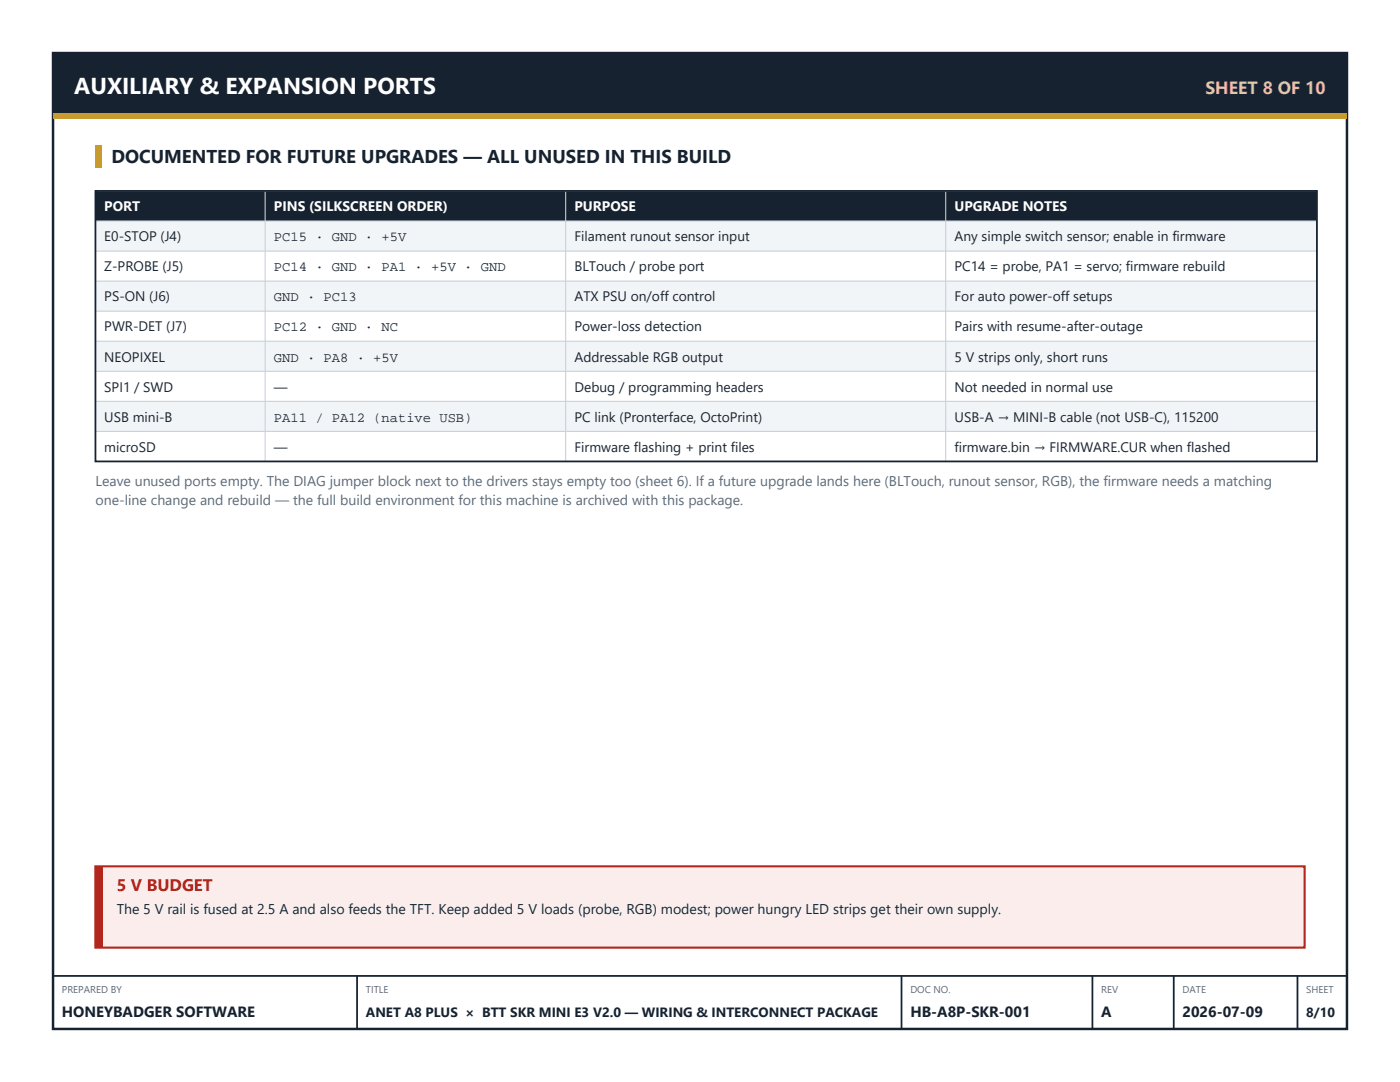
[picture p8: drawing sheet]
<svg xmlns="http://www.w3.org/2000/svg" width="279mm" height="216mm" viewBox="0 0 279 216" stroke-linecap="round" stroke-linejoin="round" font-family="sans-serif">
<defs><g id="words">
<text font-size="4.6" fill="#fff" x="14.8" y="18.7">AUXILIARY &amp; EXPANSION PORTS</text>
<text font-size="3.7" fill="#16222f" x="22.2" y="32.5">DOCUMENTED FOR FUTURE UPGRADES — ALL UNUSED IN THIS BUILD</text>
<text font-size="3.5" fill="#e8c87a" x="240.6" y="18.7">SHEET 8 OF 10</text>
<text font-size="3.4" fill="#b3261e" x="23.3" y="177.8">5 V BUDGET</text>
<g font-size="3" fill="#16222f">
<text x="12.3" y="202.8">HONEYBADGER SOFTWARE</text>
<text x="181.7" y="202.8">HB-A8P-SKR-001</text>
<text x="219.8" y="202.8">A</text>
<text x="236" y="202.8">2026-07-09</text>
</g>
<g font-size="2.8" fill="#fff">
<text x="20.8" y="42.2">PORT</text>
<text x="54.7" y="42.2">PINS (SILKSCREEN ORDER)</text>
<text x="114.7" y="42.2">PURPOSE</text>
<text x="190.5" y="42.2">UPGRADE NOTES</text>
</g>
<g font-size="2.8" fill="#1b2530">
<text x="20.8" y="48.2">E0-STOP (J4)</text>
<text x="54.7" y="48.2">PC15 · GND · +5V</text>
<text x="114.7" y="48.2">Filament runout sensor input</text>
<text x="190.5" y="48.2">Any simple switch sensor; enable in firmware</text>
<text x="20.8" y="54.2">Z-PROBE (J5)</text>
<text x="54.7" y="54.2">PC14 · GND · PA1 · +5V · GND</text>
<text x="114.7" y="54.2">BLTouch / probe port</text>
<text x="190.5" y="54.2">PC14 = probe, PA1 = servo; firmware rebuild</text>
<text x="20.8" y="60.1">PS-ON (J6)</text>
<text x="54.7" y="60.1">GND · PC13</text>
<text x="114.7" y="60.1">ATX PSU on/off control</text>
<text x="190.5" y="60.1">For auto power-off setups</text>
<text x="20.8" y="66.1">PWR-DET (J7)</text>
<text x="54.7" y="66.1">PC12 · GND · NC</text>
<text x="114.7" y="66.1">Power-loss detection</text>
<text x="190.5" y="66.1">Pairs with resume-after-outage</text>
<text x="20.8" y="72.1">NEOPIXEL</text>
<text x="54.7" y="72.1">GND · PA8 · +5V</text>
<text x="114.7" y="72.1">Addressable RGB output</text>
<text x="190.5" y="72.1">5 V strips only, short runs</text>
<text x="20.8" y="78.1">SPI1 / SWD</text>
<text x="54.7" y="78.1">—</text>
<text x="114.7" y="78.1">Debug / programming headers</text>
<text x="190.5" y="78.1">Not needed in normal use</text>
<text x="20.8" y="84.1">USB mini-B</text>
<text x="54.7" y="84.1">PA11 / PA12 (native USB)</text>
<text x="114.7" y="84.1">PC link (Pronterface, OctoPrint)</text>
<text x="190.5" y="84.1">USB-A → MINI-B cable (not USB-C), 115200</text>
<text x="20.8" y="90.1">microSD</text>
<text x="54.7" y="90.1">—</text>
<text x="114.7" y="90.1">Firmware flashing + print files</text>
<text x="190.5" y="90.1">firmware.bin → FIRMWARE.CUR when flashed</text>
<text x="23.3" y="182.4">The 5 V rail is fused at 2.5 A and also feeds the TFT. Keep added 5 V loads (probe, RGB) modest; power hungry LED strips get their own supply.</text>
</g>
<g font-size="2.8" fill="#5a6b7c">
<text x="19" y="97">Leave unused ports empty. The DIAG jumper block next to the drivers stays empty too (sheet 6). If a future upgrade lands here (BLTouch, runout sensor, RGB), the firmware needs a matching</text>
<text x="19" y="100.8">one-line change and rebuild — the full build environment for this machine is archived with this package.</text>
</g>
<text font-size="2.7" fill="#16222f" x="73" y="202.8">ANET A8 PLUS × BTT SKR MINI E3 V2.0 — WIRING &amp; INTERCONNECT PACKAGE</text>
<text font-size="2.6" fill="#16222f" x="260.7" y="202.8">8/10</text>
<g font-size="2" fill="#5a6b7c">
<text x="12.3" y="198.1">PREPARED BY</text>
<text x="73" y="198.1">TITLE</text>
<text x="181.7" y="198.1">DOC NO.</text>
<text x="219.8" y="198.1">REV</text>
<text x="236" y="198.1">DATE</text>
<text x="260.7" y="198.1">SHEET</text>
</g>
</g></defs>
<path d="M10.6 10.6h258.2v194.7h-258.2z" fill="none" stroke="#16222f" stroke-width=".49"/>
<path d="M10.6 10.6h258.2v12h-258.2z" fill-rule="evenodd" fill="#16222f"/>
<path d="M10.6 22.6h258.2v1h-258.2z" fill-rule="evenodd" fill="#c99a2e"/>
<path d="M10.6 194.7h258.2M71.3 194.7v10.6M179.9 194.7v10.6M218 194.7v10.6M234.2 194.7v10.6M258.9 194.7v10.6" fill="none" stroke="#16222f" stroke-width=".35"/>
<path d="M19 28.9h1.3v4.6h-1.3z" fill-rule="evenodd" fill="#c99a2e"/>
<path d="M19 38.1h243.8v6h-243.8z" fill-rule="evenodd" fill="#16222f"/>
<g fill="#f2f5f8">
<path d="M19 44.1h243.8v6h-243.8z" fill-rule="evenodd"/>
<path d="M19 56.1h243.8v6h-243.8z" fill-rule="evenodd"/>
<path d="M19 68.1h243.8v6h-243.8z" fill-rule="evenodd"/>
<path d="M19 80.1h243.8v6h-243.8z" fill-rule="evenodd"/>
</g>
<path d="M19 38.1h243.8v54h-243.8zM52.9 38.1v54M112.9 38.1v54M188.7 38.1v54M19 44.1h243.8M19 50.1h243.8M19 56.1h243.8M19 62.1h243.8M19 68.1h243.8M19 74.1h243.8M19 80.1h243.8M19 86.1h243.8" fill="none" stroke="#c6d0da" stroke-width=".21"/>
<path d="M19 38.1h243.8v54h-243.8z" fill="none" stroke="#16222f" stroke-width=".35"/>
<path d="M19 172.9h241.3v16.2h-241.3z" fill-rule="evenodd" fill="#fbedec" stroke="#b3261e" stroke-width=".42"/>
<path d="M19 172.9h1.5v16.2h-1.5z" fill-rule="evenodd" fill="#b3261e"/>
<use href="#words"/>
</svg>
